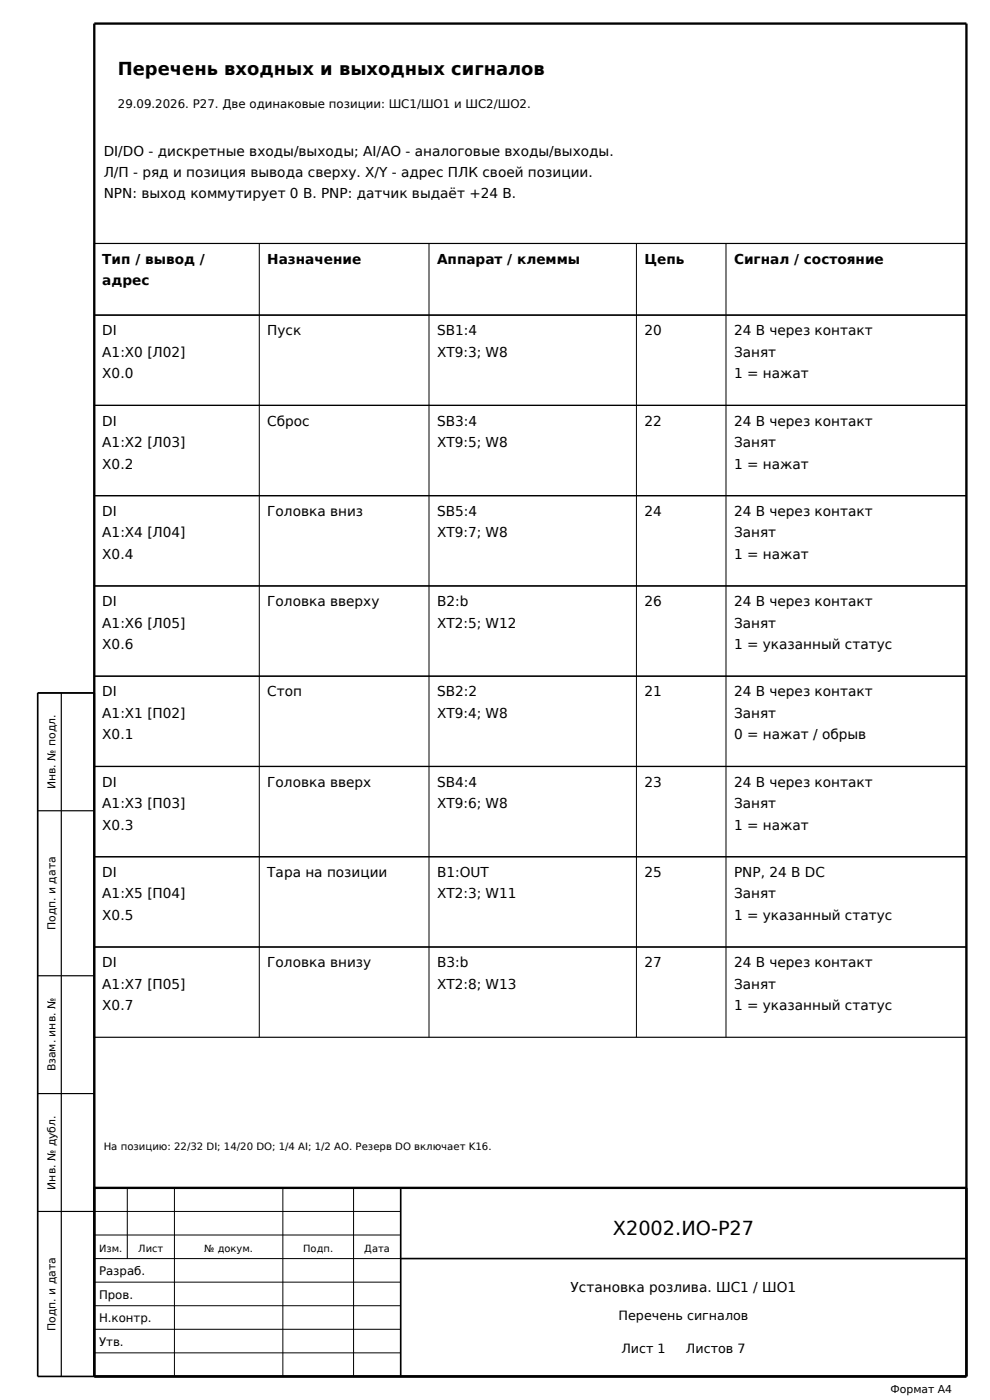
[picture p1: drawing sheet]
<svg xmlns="http://www.w3.org/2000/svg" width="210mm" height="297mm" viewBox="0 0 210 297" stroke-linecap="round" stroke-linejoin="round" font-family="sans-serif">
<defs><g id="words">
<text font-size="4.1" x="130" y="262">X2002.ИО-Р27</text>
<text font-size="3.8" x="25" y="16">Перечень входных и выходных сигналов</text>
<g font-size="2.9">
<text x="22" y="33">DI/DO - дискретные входы/выходы; AI/AO - аналоговые входы/выходы.</text>
<text x="22" y="37.6">Л/П - ряд и позиция вывода сверху. X/Y - адрес ПЛК своей позиции.</text>
<text x="22" y="42.1">NPN: выход коммутирует 0 В. PNP: датчик выдаёт +24 В.</text>
<text x="21.7" y="56">Тип / вывод /</text>
<text x="56.7" y="56">Назначение</text>
<text x="92.7" y="56">Аппарат / клеммы</text>
<text x="136.7" y="56">Цепь</text>
<text x="155.7" y="56">Сигнал / состояние</text>
<text x="21.7" y="60.5">адрес</text>
<text x="21.7" y="71.2">DI</text>
<text x="56.7" y="71.2">Пуск</text>
<text x="92.7" y="71.2">SB1:4</text>
<text x="136.7" y="71.2">20</text>
<text x="155.7" y="71.2">24 В через контакт</text>
<text x="21.7" y="75.7">A1:X0 [Л02]</text>
<text x="92.7" y="75.7">XT9:3; W8</text>
<text x="155.7" y="75.7">Занят</text>
<text x="21.7" y="80.3">X0.0</text>
<text x="155.7" y="80.3">1 = нажат</text>
<text x="21.7" y="90.3">DI</text>
<text x="21.7" y="94.9">A1:X2 [Л03]</text>
<text x="56.7" y="90.3">Сброс</text>
<text x="92.7" y="90.3">SB3:4</text>
<text x="92.7" y="94.9">XT9:5; W8</text>
<text x="136.7" y="90.3">22</text>
<text x="155.7" y="90.3">24 В через контакт</text>
<text x="155.7" y="94.9">Занят</text>
<text x="21.7" y="99.4">X0.2</text>
<text x="155.7" y="99.4">1 = нажат</text>
<text x="21.7" y="109.4">DI</text>
<text x="21.7" y="114">A1:X4 [Л04]</text>
<text x="56.7" y="109.4">Головка вниз</text>
<text x="92.7" y="109.4">SB5:4</text>
<text x="92.7" y="114">XT9:7; W8</text>
<text x="136.7" y="109.4">24</text>
<text x="155.7" y="109.4">24 В через контакт</text>
<text x="155.7" y="114">Занят</text>
<text x="21.7" y="118.6">X0.4</text>
<text x="155.7" y="118.6">1 = нажат</text>
<text x="21.7" y="128.6">DI</text>
<text x="56.7" y="128.6">Головка вверху</text>
<text x="92.7" y="128.6">B2:b</text>
<text x="136.7" y="128.6">26</text>
<text x="155.7" y="128.6">24 В через контакт</text>
<text x="21.7" y="133.2">A1:X6 [Л05]</text>
<text x="21.7" y="137.7">X0.6</text>
<text x="92.7" y="133.2">XT2:5; W12</text>
<text x="155.7" y="133.2">Занят</text>
<text x="155.7" y="137.7">1 = указанный статус</text>
<text x="21.7" y="147.7">DI</text>
<text x="56.7" y="147.7">Стоп</text>
<text x="92.7" y="147.7">SB2:2</text>
<text x="136.7" y="147.7">21</text>
<text x="155.7" y="147.7">24 В через контакт</text>
<text x="21.7" y="152.3">A1:X1 [П02]</text>
<text x="92.7" y="152.3">XT9:4; W8</text>
<text x="155.7" y="152.3">Занят</text>
<text x="21.7" y="156.8">X0.1</text>
<text x="155.7" y="156.8">0 = нажат / обрыв</text>
<text x="21.7" y="166.9">DI</text>
<text x="56.7" y="166.9">Головка вверх</text>
<text x="92.7" y="166.9">SB4:4</text>
<text x="136.7" y="166.9">23</text>
<text x="155.7" y="166.9">24 В через контакт</text>
<text x="21.7" y="171.4">A1:X3 [П03]</text>
<text x="92.7" y="171.4">XT9:6; W8</text>
<text x="155.7" y="171.4">Занят</text>
<text x="21.7" y="176">X0.3</text>
<text x="155.7" y="176">1 = нажат</text>
<text x="21.7" y="186.1">DI</text>
<text x="21.7" y="190.6">A1:X5 [П04]</text>
<text x="56.7" y="186.1">Тара на позиции</text>
<text x="92.7" y="186.1">B1:OUT</text>
<text x="92.7" y="190.6">XT2:3; W11</text>
<text x="136.7" y="186.1">25</text>
<text x="155.7" y="186.1">PNP, 24 В DC</text>
<text x="155.7" y="190.6">Занят</text>
<text x="21.7" y="195.1">X0.5</text>
<text x="155.7" y="195.1">1 = указанный статус</text>
<text x="21.7" y="205.2">DI</text>
<text x="21.7" y="209.8">A1:X7 [П05]</text>
<text x="56.7" y="205.2">Головка внизу</text>
<text x="92.7" y="205.2">B3:b</text>
<text x="92.7" y="209.8">XT2:8; W13</text>
<text x="136.7" y="205.2">27</text>
<text x="155.7" y="205.2">24 В через контакт</text>
<text x="155.7" y="209.8">Занят</text>
<text x="21.7" y="214.3">X0.7</text>
<text x="155.7" y="214.3">1 = указанный статус</text>
<text x="121" y="274">Установка розлива. ШС1 / ШО1</text>
</g>
<g font-size="2.7">
<text x="131.2" y="280">Перечень сигналов</text>
<text x="131.8" y="287">Лист 1</text>
<text x="145.5" y="287">Листов 7</text>
</g>
<g font-size="2.5">
<text x="25" y="23">29.09.2026. Р27. Две одинаковые позиции: ШС1/ШО1 и ШС2/ШО2.</text>
<text x="21" y="270.5">Разраб.</text>
<text x="21" y="275.5">Пров.</text>
<text x="21" y="280.5">Н.контр.</text>
<text x="21" y="285.5">Утв.</text>
</g>
<g font-size="2.3">
<text x="11.8" y="167.4" transform="rotate(-90 11.8 167.4)">Инв. № подл.</text>
<text x="11.8" y="197.3" transform="rotate(-90 11.8 197.3)">Подп. и дата</text>
<text x="11.8" y="227.3" transform="rotate(-90 11.8 227.3)">Взам. инв. №</text>
<text x="11.8" y="252.4" transform="rotate(-90 11.8 252.4)">Инв. № дубл.</text>
<text x="11.8" y="282.3" transform="rotate(-90 11.8 282.3)">Подп. и дата</text>
<text x="188.9" y="295.5">Формат A4</text>
</g>
<g font-size="2.1">
<text x="22" y="244">На позицию: 22/32 DI; 14/20 DO; 1/4 AI; 1/2 AO. Резерв DO включает K16.</text>
<text x="21" y="265.5">Изм.</text>
<text x="29.3" y="265.5">Лист</text>
<text x="43.3" y="265.5">№ докум.</text>
<text x="64.3" y="265.5">Подп.</text>
<text x="77.3" y="265.5">Дата</text>
</g>
</g></defs>
<path d="M20 5h185v287h-185zM20 252h185" fill="none" stroke="#000" stroke-width=".5"/>
<path d="M8 147h12v145h-12zM85 252v40M85 267h120" fill="none" stroke="#000" stroke-width=".35"/>
<g fill="none" stroke="#000" stroke-width=".25">
<path d="M20 51.7h185v168.3h-185zM20 66.9h185M20 86h185M20 105.1h185M20 124.3h185M8 147h12M13 147v145M20 143.5h185M8 172h12M20 162.6h185M20 181.8h185M8 207h12"/>
<path d="M20 200.9h185M8 232h12M8 257h12"/>
</g>
<g fill="none" stroke="#000" stroke-width=".21">
<path d="M55 51.7v168.3M91 51.7v168.3M135 51.7v168.3M154 51.7v168.3M20 257h65M27 252v15M37 252v40M60 252v40M75 252v40M20 262h65M20 267h65M20 272h65"/>
<path d="M20 277h65M20 282h65M20 287h65"/>
</g>
<use href="#words"/>
</svg>
